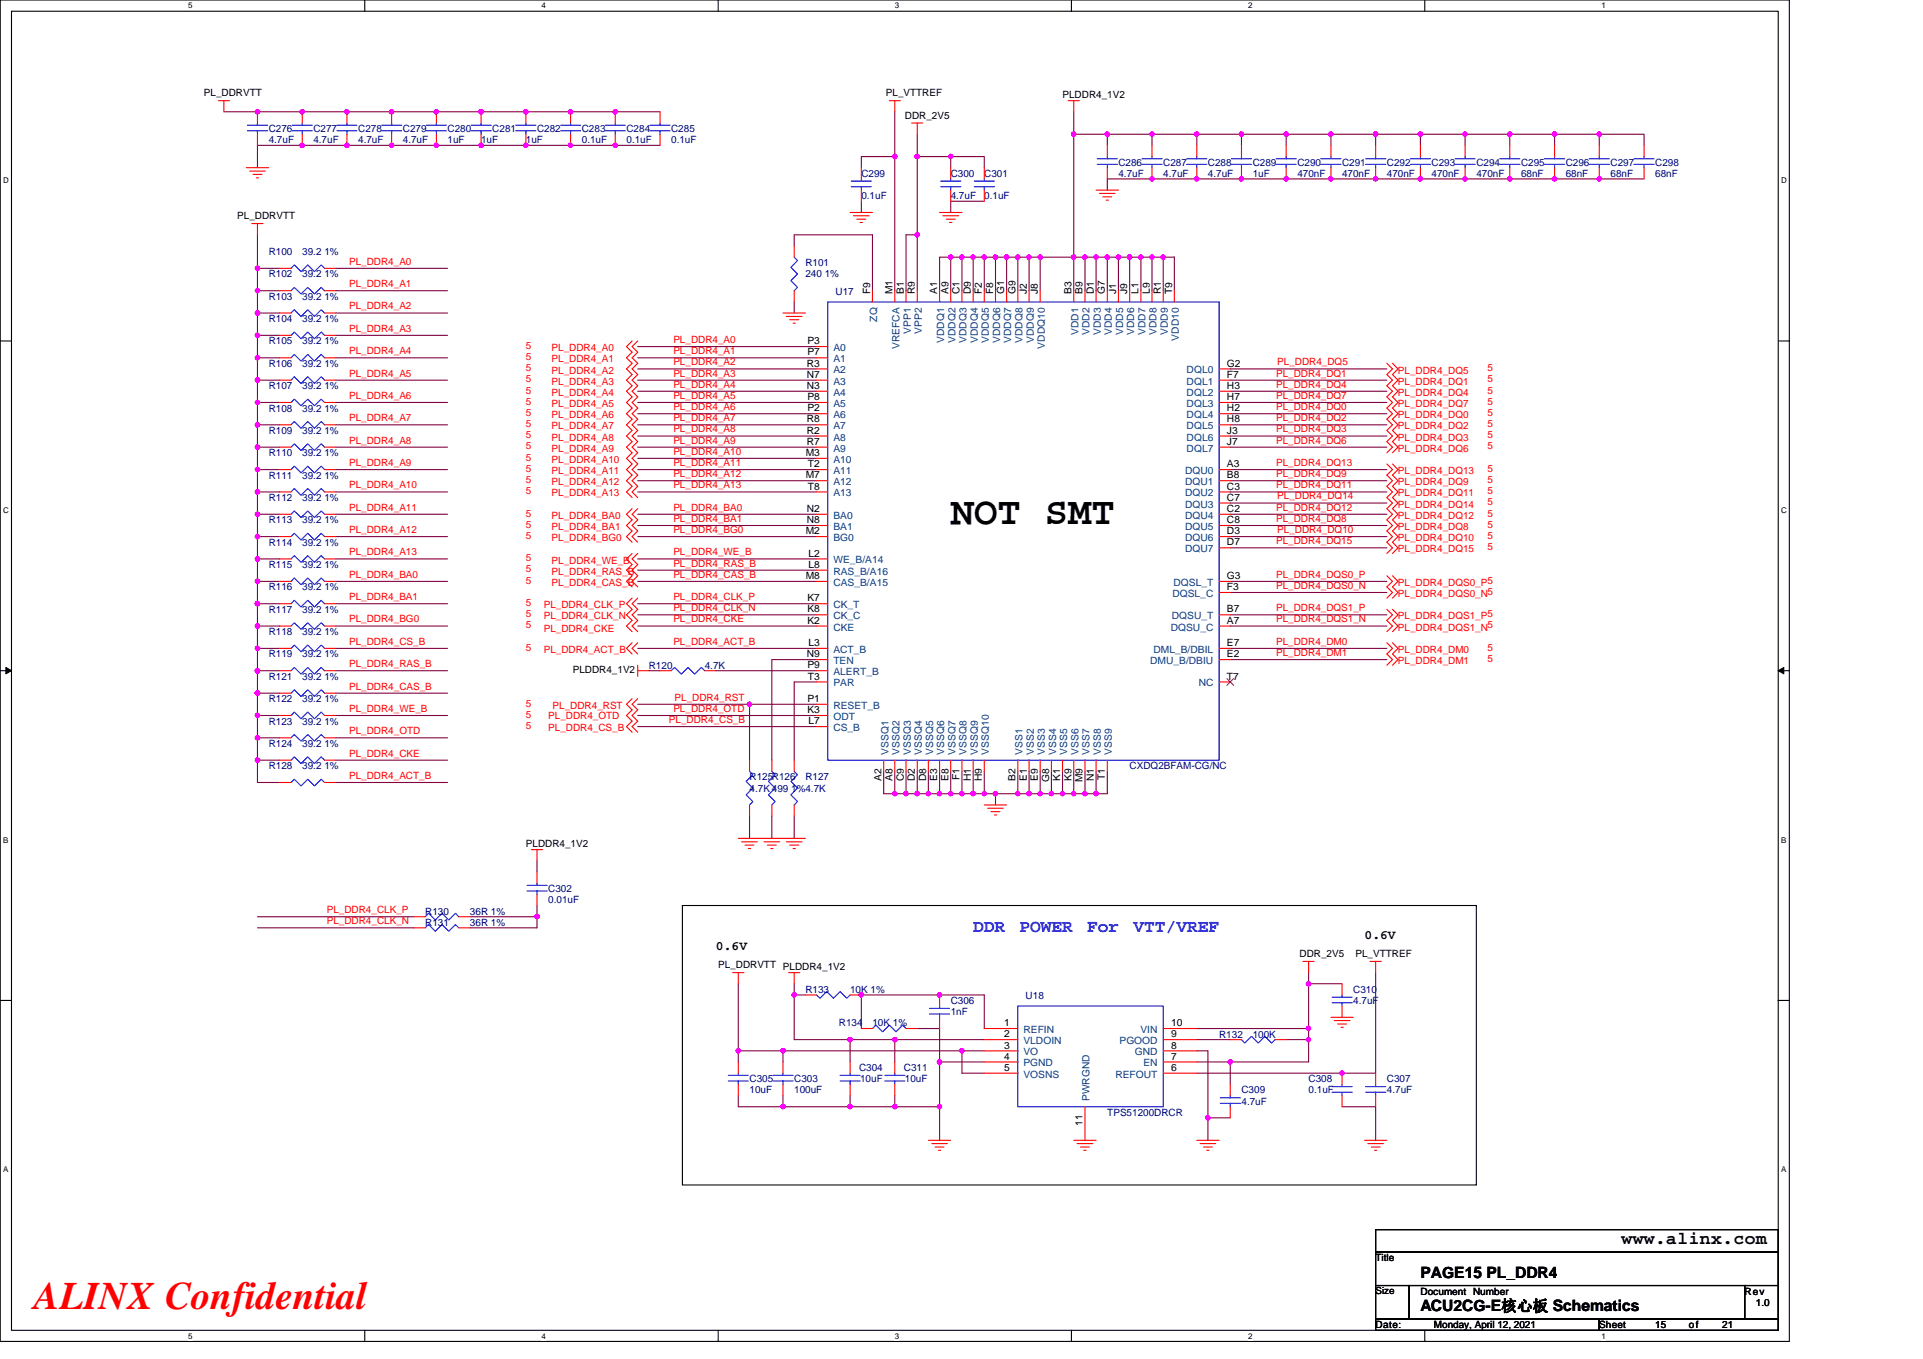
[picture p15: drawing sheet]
<svg xmlns="http://www.w3.org/2000/svg" width="297mm" height="210mm" viewBox="0 0 297 210" stroke-linecap="round" stroke-linejoin="round" font-family="sans-serif">
<defs><g id="words">
<text font-size="6" x="146.9" y="81">NOT SMT</text>
<text font-size="6" fill="#f00" x="5.2" y="202.3">ALINX Confidential</text>
<g font-size="2.8" fill="#00f">
<text x="150.3" y="143.9">DDR</text>
<text x="157.5" y="143.9">POWER</text>
<text x="167.9" y="143.9">For</text>
<text x="175.1" y="143.9">VTT/VREF</text>
</g>
<text font-size="2.8" x="250.5" y="192.3">www.alinx.com</text>
<g font-size="2.4">
<text x="219.4" y="197.4">PAGE15 PL_DDR4</text>
<text x="219.4" y="202.6">ACU2CG-E核心板 Schematics</text>
</g>
<g font-size="2">
<text x="110.6" y="146.8">0.6V</text>
<text x="210.8" y="145.1">0.6V</text>
</g>
<g font-size="1.5">
<text x="31.5" y="14.9">PL_DDRVTT</text>
<text x="136.8" y="14.9">PL_VTTREF</text>
<text x="164.1" y="15.2">PLDDR4_1V2</text>
<text x="139.8" y="18.3">DDR_2V5</text>
<text x="36.7" y="33.9">PL_DDRVTT</text>
<text x="134.4" y="45.4" transform="rotate(-90 134.4 45.4)">F9</text>
<text x="137.9" y="45.4" transform="rotate(-90 137.9 45.4)">M1</text>
<text x="139.6" y="45.4" transform="rotate(-90 139.6 45.4)">B1</text>
<text x="141.3" y="45.4" transform="rotate(-90 141.3 45.4)">R9</text>
<text x="144.8" y="45.4" transform="rotate(-90 144.8 45.4)">A1</text>
<text x="146.5" y="45.4" transform="rotate(-90 146.5 45.4)">A9</text>
<text x="148.2" y="45.4" transform="rotate(-90 148.2 45.4)">C1</text>
<text x="150" y="45.4" transform="rotate(-90 150 45.4)">D9</text>
<text x="151.7" y="45.4" transform="rotate(-90 151.7 45.4)">F2</text>
<text x="153.4" y="45.4" transform="rotate(-90 153.4 45.4)">F8</text>
<text x="155.1" y="45.4" transform="rotate(-90 155.1 45.4)">G1</text>
<text x="156.9" y="45.4" transform="rotate(-90 156.9 45.4)">G9</text>
<text x="158.6" y="45.4" transform="rotate(-90 158.6 45.4)">J2</text>
<text x="160.3" y="45.4" transform="rotate(-90 160.3 45.4)">J8</text>
<text x="165.5" y="45.4" transform="rotate(-90 165.5 45.4)">B3</text>
<text x="167.2" y="45.4" transform="rotate(-90 167.2 45.4)">B9</text>
<text x="168.9" y="45.4" transform="rotate(-90 168.9 45.4)">D1</text>
<text x="170.7" y="45.4" transform="rotate(-90 170.7 45.4)">G7</text>
<text x="172.4" y="45.4" transform="rotate(-90 172.4 45.4)">J1</text>
<text x="174.1" y="45.4" transform="rotate(-90 174.1 45.4)">J9</text>
<text x="175.9" y="45.4" transform="rotate(-90 175.9 45.4)">L1</text>
<text x="177.6" y="45.4" transform="rotate(-90 177.6 45.4)">L9</text>
<text x="179.3" y="45.4" transform="rotate(-90 179.3 45.4)">R1</text>
<text x="181" y="45.4" transform="rotate(-90 181 45.4)">T9</text>
<text x="124.7" y="53.2">P3</text>
<text x="124.6" y="56.6">R3</text>
<text x="124.6" y="58.4">N7</text>
<text x="124.7" y="54.9">P7</text>
<text x="189.5" y="56.6">G2</text>
<text x="189.5" y="58.4">F7</text>
<text x="124.6" y="60.1">N3</text>
<text x="124.6" y="65.3">R8</text>
<text x="124.7" y="61.8">P8</text>
<text x="124.7" y="63.6">P2</text>
<text x="189.5" y="60.1">H3</text>
<text x="189.5" y="61.8">H7</text>
<text x="189.5" y="63.6">H2</text>
<text x="189.5" y="65.3">H8</text>
<text x="124.5" y="70.5">M3</text>
<text x="124.6" y="67">R2</text>
<text x="124.6" y="68.7">R7</text>
<text x="189.5" y="67">J3</text>
<text x="189.5" y="68.7">J7</text>
<text x="124.5" y="73.9">M7</text>
<text x="124.8" y="72.2">T2</text>
<text x="124.8" y="75.6">T8</text>
<text x="189.5" y="72.2">A3</text>
<text x="189.5" y="73.9">B8</text>
<text x="189.5" y="75.6">C3</text>
<text x="189.5" y="77.4">C7</text>
<text x="124.5" y="82.6">M2</text>
<text x="124.6" y="79.1">N2</text>
<text x="124.6" y="80.8">N8</text>
<text x="189.5" y="79.1">C2</text>
<text x="189.5" y="80.8">C8</text>
<text x="189.5" y="82.6">D3</text>
<text x="124.5" y="89.5">M8</text>
<text x="124.9" y="86">L2</text>
<text x="124.9" y="87.7">L8</text>
<text x="189.5" y="89.5">G3</text>
<text x="189.5" y="84.3">D7</text>
<text x="124.7" y="92.9">K7</text>
<text x="124.7" y="94.6">K8</text>
<text x="189.5" y="94.6">B7</text>
<text x="189.5" y="91.2">F3</text>
<text x="124.6" y="101.6">N9</text>
<text x="124.7" y="96.4">K2</text>
<text x="124.9" y="99.8">L3</text>
<text x="189.5" y="101.6">E2</text>
<text x="189.5" y="99.8">E7</text>
<text x="189.5" y="96.4">A7</text>
<text x="88.5" y="104">PLDDR4_1V2</text>
<text x="124.7" y="103.3">P9</text>
<text x="124.8" y="105">T3</text>
<text x="189.5" y="105">T7</text>
<text x="124.7" y="108.5">P1</text>
<text x="124.7" y="110.2">K3</text>
<text x="124.9" y="111.9">L7</text>
<text x="136.1" y="120.6" transform="rotate(-90 136.1 120.6)">A2</text>
<text x="137.9" y="120.6" transform="rotate(-90 137.9 120.6)">A8</text>
<text x="139.6" y="120.7" transform="rotate(-90 139.6 120.7)">C9</text>
<text x="141.3" y="120.7" transform="rotate(-90 141.3 120.7)">D2</text>
<text x="143" y="120.7" transform="rotate(-90 143 120.7)">D8</text>
<text x="144.8" y="120.6" transform="rotate(-90 144.8 120.6)">E3</text>
<text x="146.5" y="120.6" transform="rotate(-90 146.5 120.6)">E8</text>
<text x="148.2" y="120.5" transform="rotate(-90 148.2 120.5)">F1</text>
<text x="150" y="120.7" transform="rotate(-90 150 120.7)">H1</text>
<text x="151.7" y="120.7" transform="rotate(-90 151.7 120.7)">H9</text>
<text x="156.9" y="120.6" transform="rotate(-90 156.9 120.6)">B2</text>
<text x="158.6" y="120.6" transform="rotate(-90 158.6 120.6)">E1</text>
<text x="160.3" y="120.6" transform="rotate(-90 160.3 120.6)">E9</text>
<text x="162" y="120.8" transform="rotate(-90 162 120.8)">G8</text>
<text x="163.8" y="120.6" transform="rotate(-90 163.8 120.6)">K1</text>
<text x="165.5" y="120.6" transform="rotate(-90 165.5 120.6)">K9</text>
<text x="167.2" y="120.9" transform="rotate(-90 167.2 120.9)">M9</text>
<text x="168.9" y="120.7" transform="rotate(-90 168.9 120.7)">N1</text>
<text x="170.7" y="120.5" transform="rotate(-90 170.7 120.5)">T1</text>
<text x="81.2" y="130.9">PLDDR4_1V2</text>
<text x="110.9" y="149.6">PL_DDRVTT PLDDR4_1V2</text>
<text x="200.7" y="147.9">DDR_2V5</text>
<text x="209.4" y="147.9">PL_VTTREF</text>
<text x="155.1" y="158.6">1</text>
<text x="155.1" y="160.3">2</text>
<text x="180.9" y="160.3">9</text>
<text x="180.9" y="158.6">10</text>
<text x="155.1" y="162">3</text>
<text x="155.1" y="163.7">4</text>
<text x="155.1" y="165.5">5</text>
<text x="180.9" y="163.7">7</text>
<text x="180.9" y="165.5">6</text>
<text x="180.9" y="162">8</text>
<text x="167.2" y="174" transform="rotate(-90 167.2 174)">11</text>
<text x="212.5" y="194.9">Title</text>
<text x="212.5" y="200">Size</text>
<text x="219.4" y="200">Document Number</text>
<text x="269.5" y="200">Rev</text>
<text x="271.2" y="201.8">1.0</text>
<text x="212.5" y="205.2">Date:</text>
<text x="221.5" y="205.2">Monday, April 12, 2021</text>
<text x="247" y="205.2">Sheet</text>
<text x="255.7" y="205.2">15</text>
<text x="260.9" y="205.2">of</text>
<text x="266" y="205.2">21</text>
</g>
<g font-size="1.5" fill="#000080">
<text x="41.5" y="20.4">C276</text>
<text x="41.5" y="22.1">4.7uF</text>
<text x="48.4" y="20.4">C277</text>
<text x="48.4" y="22.1">4.7uF</text>
<text x="55.3" y="20.4">C278</text>
<text x="55.3" y="22.1">4.7uF</text>
<text x="62.2" y="20.4">C279</text>
<text x="62.2" y="22.1">4.7uF</text>
<text x="69.1" y="20.4">C280</text>
<text x="69.1" y="22.1">1uF</text>
<text x="74.3" y="22.1">1uF</text>
<text x="76" y="20.4">C281</text>
<text x="81.2" y="22.1">1uF</text>
<text x="82.9" y="20.4">C282</text>
<text x="89.9" y="20.4">C283</text>
<text x="89.9" y="22.1">0.1uF</text>
<text x="96.8" y="20.4">C284</text>
<text x="96.8" y="22.1">0.1uF</text>
<text x="103.7" y="20.4">C285</text>
<text x="103.7" y="22.1">0.1uF</text>
<text x="133.1" y="27.3">C299</text>
<text x="146.9" y="27.3">C300</text>
<text x="152" y="27.3">C301</text>
<text x="172.8" y="25.6">C286</text>
<text x="172.8" y="27.3">4.7uF</text>
<text x="179.7" y="25.6">C287</text>
<text x="179.7" y="27.3">4.7uF</text>
<text x="186.6" y="25.6">C288</text>
<text x="186.6" y="27.3">4.7uF</text>
<text x="193.5" y="25.6">C289</text>
<text x="193.5" y="27.3">1uF</text>
<text x="200.4" y="25.6">C290</text>
<text x="200.4" y="27.3">470nF</text>
<text x="207.3" y="25.6">C291</text>
<text x="207.3" y="27.3">470nF</text>
<text x="214.2" y="25.6">C292</text>
<text x="214.2" y="27.3">470nF</text>
<text x="221.1" y="25.6">C293</text>
<text x="221.1" y="27.3">470nF</text>
<text x="228" y="25.6">C294</text>
<text x="228" y="27.3">470nF</text>
<text x="234.9" y="25.6">C295</text>
<text x="234.9" y="27.3">68nF</text>
<text x="241.8" y="25.6">C296</text>
<text x="241.8" y="27.3">68nF</text>
<text x="248.8" y="25.6">C297</text>
<text x="248.8" y="27.3">68nF</text>
<text x="255.7" y="25.6">C298</text>
<text x="255.7" y="27.3">68nF</text>
<text x="133.1" y="30.8">0.1uF</text>
<text x="146.9" y="30.8">4.7uF</text>
<text x="152" y="30.8">0.1uF</text>
<text x="41.5" y="39.4">R100</text>
<text x="46.7" y="39.4">39.2 1%</text>
<text x="124.4" y="41.1">R101</text>
<text x="41.5" y="42.9">R102</text>
<text x="41.5" y="46.3">R103</text>
<text x="46.7" y="42.9">39.2 1%</text>
<text x="46.7" y="46.3">39.2 1%</text>
<text x="124.4" y="42.9">240 1%</text>
<text x="129.1" y="45.6">U17</text>
<text x="41.5" y="49.8">R104</text>
<text x="41.5" y="53.2">R105</text>
<text x="46.7" y="49.8">39.2 1%</text>
<text x="46.7" y="53.2">39.2 1%</text>
<text x="41.5" y="56.7">R106</text>
<text x="46.7" y="56.7">39.2 1%</text>
<text x="41.5" y="60.1">R107</text>
<text x="41.5" y="63.6">R108</text>
<text x="46.7" y="60.1">39.2 1%</text>
<text x="46.7" y="63.6">39.2 1%</text>
<text x="41.5" y="70.5">R110</text>
<text x="41.5" y="67">R109</text>
<text x="46.7" y="70.5">39.2 1%</text>
<text x="46.7" y="67">39.2 1%</text>
<text x="41.5" y="77.4">R112</text>
<text x="41.5" y="74">R111</text>
<text x="46.7" y="77.4">39.2 1%</text>
<text x="46.7" y="74">39.2 1%</text>
<text x="41.5" y="80.9">R113</text>
<text x="46.7" y="80.9">39.2 1%</text>
<text x="41.5" y="87.8">R115</text>
<text x="41.5" y="84.3">R114</text>
<text x="46.7" y="87.8">39.2 1%</text>
<text x="46.7" y="84.3">39.2 1%</text>
<text x="41.5" y="91.2">R116</text>
<text x="41.5" y="94.7">R117</text>
<text x="46.7" y="91.2">39.2 1%</text>
<text x="46.7" y="94.7">39.2 1%</text>
<text x="41.5" y="98.1">R118</text>
<text x="41.5" y="101.6">R119</text>
<text x="46.7" y="98.1">39.2 1%</text>
<text x="46.7" y="101.6">39.2 1%</text>
<text x="41.5" y="105">R121</text>
<text x="46.7" y="105">39.2 1%</text>
<text x="100.2" y="103.3">R120</text>
<text x="108.9" y="103.3">4.7K</text>
<text x="41.5" y="112">R123</text>
<text x="41.5" y="108.5">R122</text>
<text x="46.7" y="112">39.2 1%</text>
<text x="46.7" y="108.5">39.2 1%</text>
<text x="41.5" y="118.9">R128</text>
<text x="41.5" y="115.4">R124</text>
<text x="46.7" y="118.9">39.2 1%</text>
<text x="46.7" y="115.4">39.2 1%</text>
<text x="174.5" y="118.9">CXDQ2BFAM-CG/NC</text>
<text x="115.8" y="120.6">R125R126</text>
<text x="115.8" y="122.3">4.7K 499 1%4.7K</text>
<text x="124.4" y="120.6">R127</text>
<text x="84.7" y="137.9">C302</text>
<text x="65.7" y="141.3">R130</text>
<text x="65.7" y="143">R131</text>
<text x="72.6" y="141.3">36R 1%</text>
<text x="72.6" y="143">36R 1%</text>
<text x="84.7" y="139.6">0.01uF</text>
<text x="124.4" y="153.4">R133</text>
<text x="131.3" y="153.4">10K 1%</text>
<text x="146.9" y="155.1">C306</text>
<text x="158.4" y="154.4">U18</text>
<text x="209" y="153.4">C310</text>
<text x="209" y="155.1">4.7uF</text>
<text x="129.6" y="158.6">R134</text>
<text x="134.8" y="158.6">10K 1%</text>
<text x="146.9" y="156.8">1nF</text>
<text x="188.3" y="160.3">R132</text>
<text x="193.5" y="160.3">100K</text>
<text x="115.8" y="167.2">C305</text>
<text x="122.7" y="167.2">C303</text>
<text x="132.7" y="165.5">C304</text>
<text x="132.9" y="167.2">10uF</text>
<text x="139.6" y="165.5">C311</text>
<text x="139.8" y="167.2">10uF</text>
<text x="202.1" y="167.2">C308</text>
<text x="214.2" y="167.2">C307</text>
<text x="115.8" y="169">10uF</text>
<text x="122.7" y="169">100uF</text>
<text x="171" y="172.4">TPS51200DRCR</text>
<text x="191.8" y="169">C309</text>
<text x="191.8" y="170.7">4.7uF</text>
<text x="202.1" y="169">0.1uF</text>
<text x="214.2" y="169">4.7uF</text>
</g>
<g font-size="1.5" fill="#f00">
<text x="53.9" y="40.9">PL_DDR4_A0</text>
<text x="53.9" y="44.4">PL_DDR4_A1</text>
<text x="53.9" y="47.8">PL_DDR4_A2</text>
<text x="53.9" y="51.3">PL_DDR4_A3</text>
<text x="81.2" y="53.9">5</text>
<text x="104" y="53">PL_DDR4_A0</text>
<text x="53.9" y="54.7">PL_DDR4_A4</text>
<text x="53.9" y="58.2">PL_DDR4_A5</text>
<text x="81.2" y="59.1">5</text>
<text x="81.2" y="57.4">5</text>
<text x="81.2" y="55.6">5</text>
<text x="85.2" y="59.4">PL_DDR4_A3</text>
<text x="85.2" y="57.7">PL_DDR4_A2</text>
<text x="85.2" y="56">PL_DDR4_A1</text>
<text x="85.2" y="54.3">PL_DDR4_A0</text>
<text x="104" y="58.2">PL_DDR4_A3</text>
<text x="104" y="56.5">PL_DDR4_A2</text>
<text x="104" y="54.7">PL_DDR4_A1</text>
<text x="104" y="59.9">PL_DDR4_A4</text>
<text x="197.1" y="58.2">PL_DDR4_DQ1</text>
<text x="197.1" y="59.9">PL_DDR4_DQ4</text>
<text x="197.3" y="56.5">PL_DDR4_DQ5</text>
<text x="215.9" y="59.4">PL_DDR4_DQ1</text>
<text x="215.9" y="57.7">PL_DDR4_DQ5</text>
<text x="229.8" y="59.1">5</text>
<text x="229.8" y="57.4">5</text>
<text x="53.9" y="65.1">PL_DDR4_A7</text>
<text x="53.9" y="61.6">PL_DDR4_A6</text>
<text x="81.2" y="66">5</text>
<text x="81.2" y="64.3">5</text>
<text x="81.2" y="62.5">5</text>
<text x="81.2" y="60.8">5</text>
<text x="85.2" y="64.6">PL_DDR4_A6</text>
<text x="85.2" y="62.9">PL_DDR4_A5</text>
<text x="85.2" y="61.2">PL_DDR4_A4</text>
<text x="104" y="65.1">PL_DDR4_A7</text>
<text x="104" y="63.4">PL_DDR4_A6</text>
<text x="104" y="61.6">PL_DDR4_A5</text>
<text x="197.1" y="65.1">PL_DDR4_DQ2</text>
<text x="197.1" y="63.4">PL_DDR4_DQ0</text>
<text x="197.1" y="61.6">PL_DDR4_DQ7</text>
<text x="215.9" y="64.6">PL_DDR4_DQ0</text>
<text x="215.9" y="61.2">PL_DDR4_DQ4</text>
<text x="215.9" y="62.9">PL_DDR4_DQ7</text>
<text x="229.8" y="66">5</text>
<text x="229.8" y="64.3">5</text>
<text x="229.8" y="60.8">5</text>
<text x="229.8" y="62.5">5</text>
<text x="53.9" y="68.5">PL_DDR4_A8</text>
<text x="81.2" y="67.7">5</text>
<text x="81.2" y="71.2">5</text>
<text x="81.2" y="69.4">5</text>
<text x="85.2" y="68.1">PL_DDR4_A8</text>
<text x="85.2" y="66.4">PL_DDR4_A7</text>
<text x="85.2" y="71.5">PL_DDR4_A10</text>
<text x="85.2" y="69.8">PL_DDR4_A9</text>
<text x="104" y="66.8">PL_DDR4_A8</text>
<text x="104" y="70.3">PL_DDR4_A10</text>
<text x="104" y="68.5">PL_DDR4_A9</text>
<text x="197.1" y="68.5">PL_DDR4_DQ6</text>
<text x="197.1" y="66.8">PL_DDR4_DQ3</text>
<text x="215.9" y="66.4">PL_DDR4_DQ2</text>
<text x="215.9" y="69.8">PL_DDR4_DQ6</text>
<text x="215.9" y="68.1">PL_DDR4_DQ3</text>
<text x="229.8" y="69.4">5</text>
<text x="229.8" y="67.7">5</text>
<text x="53.9" y="72">PL_DDR4_A9</text>
<text x="53.9" y="75.5">PL_DDR4_A10</text>
<text x="81.2" y="76.4">5</text>
<text x="81.2" y="74.6">5</text>
<text x="81.2" y="72.9">5</text>
<text x="85.2" y="76.7">PL_DDR4_A13</text>
<text x="85.2" y="75">PL_DDR4_A12</text>
<text x="85.2" y="73.3">PL_DDR4_A11</text>
<text x="104" y="75.5">PL_DDR4_A13</text>
<text x="104" y="73.7">PL_DDR4_A12</text>
<text x="104" y="72">PL_DDR4_A11</text>
<text x="197.1" y="73.7">PL_DDR4_DQ9</text>
<text x="197.1" y="72">PL_DDR4_DQ13</text>
<text x="197.1" y="75.5">PL_DDR4_DQ11</text>
<text x="197.3" y="77.2">PL_DDR4_DQ14</text>
<text x="215.9" y="75">PL_DDR4_DQ9</text>
<text x="215.9" y="73.3">PL_DDR4_DQ13</text>
<text x="215.9" y="76.7">PL_DDR4_DQ11</text>
<text x="229.8" y="74.6">5</text>
<text x="229.8" y="72.9">5</text>
<text x="229.8" y="76.4">5</text>
<text x="53.9" y="78.9">PL_DDR4_A11</text>
<text x="53.9" y="82.4">PL_DDR4_A12</text>
<text x="81.2" y="79.8">5</text>
<text x="81.2" y="81.6">5</text>
<text x="81.2" y="83.3">5</text>
<text x="85.2" y="80.2">PL_DDR4_BA0</text>
<text x="85.2" y="81.9">PL_DDR4_BA1</text>
<text x="85.2" y="83.6">PL_DDR4_BG0</text>
<text x="104" y="78.9">PL_DDR4_BA0</text>
<text x="104" y="80.6">PL_DDR4_BA1</text>
<text x="104" y="82.4">PL_DDR4_BG0</text>
<text x="197.1" y="78.9">PL_DDR4_DQ12</text>
<text x="197.1" y="80.6">PL_DDR4_DQ8</text>
<text x="197.3" y="82.4">PL_DDR4_DQ10</text>
<text x="215.9" y="80.2">PL_DDR4_DQ12</text>
<text x="215.9" y="81.9">PL_DDR4_DQ8</text>
<text x="215.9" y="78.4">PL_DDR4_DQ14</text>
<text x="215.9" y="83.6">PL_DDR4_DQ10</text>
<text x="229.8" y="79.8">5</text>
<text x="229.8" y="81.6">5</text>
<text x="229.8" y="78.1">5</text>
<text x="229.8" y="83.3">5</text>
<text x="53.9" y="85.8">PL_DDR4_A13</text>
<text x="53.9" y="89.3">PL_DDR4_BA0</text>
<text x="81.2" y="88.5">5</text>
<text x="81.2" y="86.7">5</text>
<text x="85.2" y="88.8">PL_DDR4_RAS_B</text>
<text x="85.2" y="87.1">PL_DDR4_WE_B</text>
<text x="104" y="87.5">PL_DDR4_RAS_B</text>
<text x="104" y="85.8">PL_DDR4_WE_B</text>
<text x="104" y="89.3">PL_DDR4_CAS_B</text>
<text x="197.1" y="89.3">PL_DDR4_DQS0_P</text>
<text x="197.1" y="84.1">PL_DDR4_DQ15</text>
<text x="215.9" y="85.3">PL_DDR4_DQ15</text>
<text x="229.8" y="85">5</text>
<text x="53.9" y="92.7">PL_DDR4_BA1</text>
<text x="81.2" y="90.2">5</text>
<text x="81.2" y="93.6">5</text>
<text x="81.2" y="95.4">5</text>
<text x="84" y="94">PL_DDR4_CLK_P</text>
<text x="84" y="95.7">PL_DDR4_CLK_N</text>
<text x="85.2" y="90.5">PL_DDR4_CAS_B</text>
<text x="104" y="92.7">PL_DDR4_CLK_P</text>
<text x="104" y="94.4">PL_DDR4_CLK_N</text>
<text x="197.1" y="91">PL_DDR4_DQS0_N</text>
<text x="197.1" y="94.4">PL_DDR4_DQS1_P</text>
<text x="215.9" y="90.5">PL_DDR4_DQS0_P5</text>
<text x="215.9" y="92.3">PL_DDR4_DQS0_N5</text>
<text x="215.9" y="95.7">PL_DDR4_DQS1_P5</text>
<text x="53.9" y="96.2">PL_DDR4_BG0</text>
<text x="53.9" y="99.6">PL_DDR4_CS_B</text>
<text x="81.2" y="97.1">5</text>
<text x="81.2" y="100.5">5</text>
<text x="84" y="97.6">PL_DDR4_CKE</text>
<text x="84" y="100.9">PL_DDR4_ACT_B</text>
<text x="104" y="96.2">PL_DDR4_CKE</text>
<text x="104" y="99.6">PL_DDR4_ACT_B</text>
<text x="197.1" y="99.6">PL_DDR4_DM0</text>
<text x="197.1" y="101.4">PL_DDR4_DM1</text>
<text x="197.1" y="96.2">PL_DDR4_DQS1_N</text>
<text x="215.9" y="100.9">PL_DDR4_DM0</text>
<text x="215.9" y="97.4">PL_DDR4_DQS1_N5</text>
<text x="229.8" y="100.5">5</text>
<text x="53.9" y="103.1">PL_DDR4_RAS_B</text>
<text x="53.9" y="106.6">PL_DDR4_CAS_B</text>
<text x="215.9" y="102.6">PL_DDR4_DM1</text>
<text x="229.8" y="102.3">5</text>
<text x="53.9" y="110">PL_DDR4_WE_B</text>
<text x="53.9" y="113.5">PL_DDR4_OTD</text>
<text x="81.2" y="110.9">5</text>
<text x="81.2" y="112.6">5</text>
<text x="81.2" y="109.2">5</text>
<text x="84.7" y="111.1">PL_DDR4_OTD</text>
<text x="84.7" y="113">PL_DDR4_CS_B</text>
<text x="85.4" y="109.5">PL_DDR4_RST</text>
<text x="103.3" y="111.7">PL_DDR4_CS_B</text>
<text x="104" y="110">PL_DDR4_OTD</text>
<text x="104.2" y="108.3">PL_DDR4_RST</text>
<text x="53.9" y="116.9">PL_DDR4_CKE</text>
<text x="53.9" y="120.4">PL_DDR4_ACT_B</text>
<text x="50.5" y="142.8">PL_DDR4_CLK_N</text>
<text x="50.5" y="141.1">PL_DDR4_CLK_P</text>
</g>
<g font-size="1.5" fill="#004080">
<text x="135.5" y="49.7" transform="rotate(-90 135.5 49.7)">ZQ</text>
<text x="138.9" y="54" transform="rotate(-90 138.9 54)">VREFCA</text>
<text x="140.7" y="51.6" transform="rotate(-90 140.7 51.6)">VPP1</text>
<text x="142.4" y="51.6" transform="rotate(-90 142.4 51.6)">VPP2</text>
<text x="145.9" y="53" transform="rotate(-90 145.9 53)">VDDQ1</text>
<text x="147.6" y="53" transform="rotate(-90 147.6 53)">VDDQ2</text>
<text x="149.3" y="53" transform="rotate(-90 149.3 53)">VDDQ3</text>
<text x="151" y="53" transform="rotate(-90 151 53)">VDDQ4</text>
<text x="152.8" y="53" transform="rotate(-90 152.8 53)">VDDQ5</text>
<text x="154.5" y="53" transform="rotate(-90 154.5 53)">VDDQ6</text>
<text x="156.2" y="53" transform="rotate(-90 156.2 53)">VDDQ7</text>
<text x="157.9" y="53" transform="rotate(-90 157.9 53)">VDDQ8</text>
<text x="159.7" y="53" transform="rotate(-90 159.7 53)">VDDQ9</text>
<text x="161.4" y="53.9" transform="rotate(-90 161.4 53.9)">VDDQ10</text>
<text x="166.6" y="51.8" transform="rotate(-90 166.6 51.8)">VDD1</text>
<text x="168.3" y="51.8" transform="rotate(-90 168.3 51.8)">VDD2</text>
<text x="170" y="51.8" transform="rotate(-90 170 51.8)">VDD3</text>
<text x="171.8" y="51.8" transform="rotate(-90 171.8 51.8)">VDD4</text>
<text x="173.5" y="51.8" transform="rotate(-90 173.5 51.8)">VDD5</text>
<text x="175.2" y="51.8" transform="rotate(-90 175.2 51.8)">VDD6</text>
<text x="176.9" y="51.8" transform="rotate(-90 176.9 51.8)">VDD7</text>
<text x="178.7" y="51.8" transform="rotate(-90 178.7 51.8)">VDD8</text>
<text x="180.4" y="51.8" transform="rotate(-90 180.4 51.8)">VDD9</text>
<text x="182.1" y="52.6" transform="rotate(-90 182.1 52.6)">VDD10</text>
<text x="128.7" y="54.3">A0</text>
<text x="128.7" y="56">A1</text>
<text x="128.7" y="57.7">A2</text>
<text x="128.7" y="59.4">A3</text>
<text x="183.3" y="57.7">DQL0</text>
<text x="183.3" y="59.4">DQL1</text>
<text x="128.7" y="61.2">A4</text>
<text x="128.7" y="62.9">A5</text>
<text x="128.7" y="64.6">A6</text>
<text x="183.3" y="61.2">DQL2</text>
<text x="183.3" y="62.9">DQL3</text>
<text x="183.3" y="64.6">DQL4</text>
<text x="128.7" y="66.3">A7</text>
<text x="128.7" y="68.1">A8</text>
<text x="128.7" y="69.8">A9</text>
<text x="128.7" y="71.5">A10</text>
<text x="183.3" y="66.3">DQL5</text>
<text x="183.3" y="68.1">DQL6</text>
<text x="183.3" y="69.8">DQL7</text>
<text x="128.7" y="73.3">A11</text>
<text x="128.7" y="75">A12</text>
<text x="128.7" y="76.7">A13</text>
<text x="183" y="73.3">DQU0</text>
<text x="183" y="75">DQU1</text>
<text x="183" y="76.7">DQU2</text>
<text x="128.7" y="80.2">BA0</text>
<text x="128.7" y="81.9">BA1</text>
<text x="128.7" y="83.6">BG0</text>
<text x="183" y="78.4">DQU3</text>
<text x="183" y="80.2">DQU4</text>
<text x="183" y="81.9">DQU5</text>
<text x="183" y="83.6">DQU6</text>
<text x="128.7" y="87.1">WE_B/A14</text>
<text x="128.7" y="88.8">RAS_B/A16</text>
<text x="183" y="85.3">DQU7</text>
<text x="128.7" y="90.5">CAS_B/A15</text>
<text x="128.7" y="94">CK_T</text>
<text x="128.7" y="95.7">CK_C</text>
<text x="181" y="95.7">DQSU_T</text>
<text x="181.1" y="92.2">DQSL_C</text>
<text x="181.3" y="90.5">DQSL_T</text>
<text x="128.7" y="97.4">CKE</text>
<text x="128.7" y="100.9">ACT_B</text>
<text x="178.2" y="100.9">DML_B/DBIL</text>
<text x="180.8" y="97.4">DQSU_C</text>
<text x="128.7" y="102.6">TEN</text>
<text x="128.7" y="104.3">ALERT_B</text>
<text x="128.7" y="106.1">PAR</text>
<text x="177.7" y="102.6">DMU_B/DBIU</text>
<text x="185.2" y="106.1">NC</text>
<text x="128.7" y="109.5">RESET_B</text>
<text x="128.7" y="111.3">ODT</text>
<text x="128.7" y="113">CS_B</text>
<text x="137.2" y="116.6" transform="rotate(-90 137.2 116.6)">VSSQ1</text>
<text x="138.9" y="116.6" transform="rotate(-90 138.9 116.6)">VSSQ2</text>
<text x="140.7" y="116.6" transform="rotate(-90 140.7 116.6)">VSSQ3</text>
<text x="142.4" y="116.6" transform="rotate(-90 142.4 116.6)">VSSQ4</text>
<text x="144.1" y="116.6" transform="rotate(-90 144.1 116.6)">VSSQ5</text>
<text x="145.9" y="116.6" transform="rotate(-90 145.9 116.6)">VSSQ6</text>
<text x="147.6" y="116.6" transform="rotate(-90 147.6 116.6)">VSSQ7</text>
<text x="149.3" y="116.6" transform="rotate(-90 149.3 116.6)">VSSQ8</text>
<text x="151" y="116.6" transform="rotate(-90 151 116.6)">VSSQ9</text>
<text x="152.8" y="116.6" transform="rotate(-90 152.8 116.6)">VSSQ10</text>
<text x="157.9" y="116.6" transform="rotate(-90 157.9 116.6)">VSS1</text>
<text x="159.7" y="116.6" transform="rotate(-90 159.7 116.6)">VSS2</text>
<text x="161.4" y="116.6" transform="rotate(-90 161.4 116.6)">VSS3</text>
<text x="163.1" y="116.6" transform="rotate(-90 163.1 116.6)">VSS4</text>
<text x="164.8" y="116.6" transform="rotate(-90 164.8 116.6)">VSS5</text>
<text x="166.6" y="116.6" transform="rotate(-90 166.6 116.6)">VSS6</text>
<text x="168.3" y="116.6" transform="rotate(-90 168.3 116.6)">VSS7</text>
<text x="170" y="116.6" transform="rotate(-90 170 116.6)">VSS8</text>
<text x="171.8" y="116.6" transform="rotate(-90 171.8 116.6)">VSS9</text>
<text x="158.1" y="159.6">REFIN</text>
<text x="158.1" y="161.3">VLDOIN</text>
<text x="172.9" y="161.3">PGOOD</text>
<text x="176.2" y="159.6">VIN</text>
<text x="158.1" y="163.1">VO</text>
<text x="158.1" y="164.8">PGND</text>
<text x="158.1" y="166.5">VOSNS</text>
<text x="172.3" y="166.5">REFOUT</text>
<text x="175.3" y="163.1">GND</text>
<text x="176.6" y="164.8">EN</text>
<text x="168.3" y="170.1" transform="rotate(-90 168.3 170.1)">PWRGND</text>
</g>
<g font-size="1.2">
<text x="29.1" y="1.3">5</text>
<text x="83.6" y="1.3">4</text>
<text x="138.2" y="1.3">3</text>
<text x="192.8" y="1.3">2</text>
<text x="247.4" y="1.3">1</text>
<text x=".5" y="28.3">D</text>
<text x="275.1" y="28.3">D</text>
<text x=".5" y="79.2">C</text>
<text x="275.1" y="79.2">C</text>
<text x=".5" y="130.2">B</text>
<text x="275.1" y="130.2">B</text>
<text x=".5" y="181.1">A</text>
<text x="275.1" y="181.1">A</text>
<text x="29.1" y="206.8">5</text>
<text x="83.6" y="206.8">4</text>
<text x="138.2" y="206.8">3</text>
<text x="192.8" y="206.8">2</text>
<text x="247.4" y="206.8">1</text>
</g>
</g></defs>
<path d="M0 0h276.4v207.3h-276.4zM1.8 1.7h272.9v203.8h-272.9z" fill="none" stroke="#000" stroke-width=".17"/>
<g fill="#fff">
<path d="M29.1 .2h.6v1.4h-.6z"/>
<path d="M29.1 205.7h.6v1.4h-.6z"/>
</g>
<path d="M56.3 0v1.7M56.3 205.5v1.8" fill="none" stroke="#000" stroke-width=".17"/>
<g fill="#fff">
<path d="M83.6 .2h.7v1.4h-.7z"/>
<path d="M83.6 205.7h.7v1.4h-.7z"/>
</g>
<path d="M110.9 0v1.7M110.9 205.5v1.8" fill="none" stroke="#000" stroke-width=".17"/>
<g fill="#fff">
<path d="M138.2 .2h.7v1.4h-.7z"/>
<path d="M138.2 205.7h.7v1.4h-.7z"/>
</g>
<path d="M165.5 0v1.7M165.5 205.5v1.8" fill="none" stroke="#000" stroke-width=".17"/>
<g fill="#fff">
<path d="M192.8 .2h.6v1.4h-.6z"/>
<path d="M192.8 205.7h.6v1.4h-.6z"/>
</g>
<path d="M220.1 0v1.7M220.1 205.5v1.8" fill="none" stroke="#000" stroke-width=".17"/>
<g fill="#fff">
<path d="M247.4 .2h.6v1.4h-.6z"/>
<path d="M247.4 205.7h.6v1.4h-.6z"/>
<path d="M.5 27.2h.8v1.4h-.8z"/>
<path d="M275.1 27.2h.9v1.4h-.9z"/>
<path d="M.5 78.1h.8v1.4h-.8z"/>
<path d="M275.1 78.1h.9v1.4h-.9z"/>
</g>
<path d="M0 52.7h1.8M274.7 52.7h1.7" fill="none" stroke="#000" stroke-width=".17"/>
<g fill="#fff">
<path d="M.5 129.1h.8v1.4h-.8z"/>
<path d="M275.1 129.1h.8v1.4h-.8z"/>
</g>
<path d="M0 103.6h1.8M274.7 103.6h1.7" fill="none" stroke="#000" stroke-width=".17"/>
<path d="M.9 103.1l.9 .5-.9 .5zM274.7 103.6l.8-.5v1z" fill="#000" stroke="#000" stroke-width=".15"/>
<g fill="#fff">
<path d="M.5 180h.8v1.4h-.8z"/>
<path d="M275.1 180h.8v1.4h-.8z"/>
</g>
<path d="M105.4 139.9h122.6v43.2h-122.6zM0 154.6h1.8M274.7 154.6h1.7M212.5 190h62.2v3.5h-62.2zM212.5 193.5h62.2v5.1h-62.2zM212.5 198.6h5.2v5.2h-5.2zM217.7 198.6h51.8v5.2h-51.8zM269.5 198.6h5.2v5.2h-5.2zM212.5 203.8h34.5v1.7h-34.5zM247 203.8h27.7v1.7h-27.7z" fill="none" stroke="#000" stroke-width=".17"/>
<g fill="none" stroke="#800040" stroke-width=".17">
<path d="M102 17.3h-67.4M138.2 17.3v6.9M165.9 17.3v3.4M39.8 36.3v5.2M102 22.5h-62.2v3.4M122.7 38v-1.7h12.1v8.6M133.1 31.1v1.7M138.2 24.2v20.7M138.2 24.2h-5.1v1.7M141.7 20.7v3.5M141.7 36.3h-1.7v8.6M141.7 36.3v8.6"/>
<path d="M141.7 24.2v12.1M141.7 24.2h5.2M146.9 39.7h1.7v5.2M146.9 24.2h5.1v1.7M146.9 24.2v1.7M146.9 39.7h-1.8v5.2M146.9 39.7v5.2M148.6 39.7h1.7M150.3 39.7v5.2M150.3 39.7h1.7M152 31.1h-5.1v1.7M153.8 39.7h-1.8v5.2"/>
<path d="M155.5 39.7h-1.7v5.2M157.2 39.7h-1.7v5.2M157.2 39.7v5.2M157.2 39.7h1.8M159 39.7v5.2M159 39.7h1.7M165.9 20.7v19h-5.2v5.2M165.9 20.7h5.1v1.8M167.6 39.7h-1.7v5.2M169.3 39.7v5.2M169.3 39.7h1.7M169.3 39.7h-1.7v5.2"/>
<path d="M171 20.7h6.9v1.8M172.8 39.7h-1.8v5.2M174.5 39.7v5.2M174.5 39.7h1.7M174.5 39.7h-1.7v5.2M176.2 39.7v5.2M176.2 39.7h3.5M177.9 39.7v5.2M177.9 20.7h7M179.7 39.7v5.2M179.7 39.7h1.7v5.2M184.9 20.7h6.9"/>
<path d="M184.9 20.7v1.8M191.8 20.7h6.9M191.8 20.7v1.8M198.7 20.7h6.9v1.8M198.7 20.7v1.8M205.6 20.7h6.9v1.8M212.5 20.7h6.9v1.8M219.4 20.7h6.9v1.8M226.3 20.7h6.9v1.8M233.2 20.7h6.9v1.8M240.1 20.7h6.9v1.8M247 20.7h7v1.8"/>
<path d="M254 27.6h-83v1.8M39.8 41.5h3.4M39.8 41.5v3.4M39.8 44.9h3.4M39.8 48.4h3.4M39.8 51.8h3.4M39.8 55.3h3.4M39.8 58.7h3.4M39.8 44.9v3.5M39.8 48.4v3.4M39.8 51.8v3.5M39.8 55.3v3.4"/>
<path d="M39.8 58.7v3.5M51.9 41.5h17.2M51.9 44.9h17.2M51.9 48.4h17.2M51.9 51.8h17.2M51.9 55.3h17.2M51.9 58.7h17.2M98.5 58.7h27.6M98.5 57h27.6M98.5 55.3h27.6M98.5 53.6h27.6M122.7 46.7v1.7"/>
<path d="M190 57h24.2M190 58.7h24.2M39.8 62.2h3.4M39.8 65.6h3.4M39.8 69.1h3.4M39.8 72.6h3.4M39.8 76h3.4M39.8 79.5h3.4M39.8 62.2v3.4M39.8 65.6v3.5M39.8 69.1v3.5M39.8 72.6v3.4"/>
<path d="M39.8 76v3.5M39.8 79.5v3.4M51.9 65.6h17.2M51.9 69.1h17.2M51.9 72.6h17.2M51.9 76h17.2M51.9 79.5h17.2M51.9 62.2h17.2M98.5 67.4h27.6M98.5 65.6h27.6M98.5 63.9h27.6M98.5 62.2h27.6"/>
<path d="M98.5 60.5h27.6M98.5 76h27.6M98.5 74.3h27.6M98.5 72.6h27.6M98.5 70.8h27.6M98.5 69.1h27.6M98.5 79.5h27.6M190 74.3h24.2M190 79.5h24.2M190 76h24.2M190 77.7h24.2M190 65.6h24.2"/>
<path d="M190 69.1h24.2M190 63.9h24.2M190 60.5h24.2M190 67.4h24.2M190 62.2h24.2M190 72.6h24.2M39.8 82.9h3.4M39.8 86.4h3.4M39.8 89.8h3.4M39.8 93.3h3.4M39.8 96.7h3.4M39.8 82.9v3.5"/>
<path d="M39.8 89.8v3.5M39.8 93.3v3.4M39.8 96.7v3.5M39.8 86.4v3.4M51.9 82.9h17.2M51.9 86.4h17.2M51.9 89.8h17.2M51.9 93.3h17.2M51.9 96.7h17.2M98.5 81.2h27.6M98.5 82.9h27.6M98.5 88.1h27.6"/>
<path d="M98.5 86.4h27.6M98.5 89.8h27.6M98.5 93.3h27.6M98.5 95h27.6M98.5 96.7h27.6M190 89.8h24.2M190 91.5h24.2M190 84.6h24.2M190 95h24.2M190 96.7h24.2M190 81.2h24.2M190 82.9h24.2"/>
<path d="M39.8 100.2h3.4M39.8 103.6h3.4M39.8 107.1h3.4M39.8 107.1v3.5h3.4M39.8 114h3.4M39.8 114v3.5h3.4M39.8 117.5v3.4h3.4M39.8 100.2v3.4M39.8 110.6v3.4M39.8 103.6v3.5M51.9 100.2h17.2M51.9 103.6h17.2"/>
<path d="M51.9 107.1h17.2M51.9 110.6h17.2M51.9 114h17.2M51.9 117.5h17.2M98.5 100.2h27.6M98.5 110.6h27.6M98.5 112.3h27.6M98.5 108.8h17.3v8.7M100.2 103.6h1.8M110.6 103.6h15.5M115.8 108.8h10.3M126.1 105.4h-3.4v12.1"/>
<path d="M126.1 101.9h-6.9v15.6M136.5 119.2v3.4h1.7M138.2 119.2v3.4M140 119.2v3.4M141.7 119.2v3.4M143.4 119.2v3.4M145.1 119.2v3.4M146.9 119.2v3.4M148.6 119.2v3.4M150.3 119.2v3.4M152 119.2v3.4M157.2 119.2v3.4"/>
<path d="M159 119.2v3.4M160.7 119.2v3.4M162.4 119.2v3.4M164.1 119.2v3.4M165.9 119.2v3.4M167.6 119.2v3.4M169.3 119.2v3.4M171 119.2v3.4h-1.7M190 100.2h24.2M190 101.9h24.2M51.9 120.9h17.2M82.9 139.9v1.7"/>
<path d="M82.9 133v1.7M115.8 126.1v3.4M119.2 126.1v3.4M122.7 126.1v3.4M138.2 122.6h1.8M140 122.6h1.7M141.7 122.6h1.7M143.4 122.6h1.7M145.1 122.6h1.8M146.9 122.6h1.7M148.6 122.6h1.7M150.3 122.6h1.7"/>
<path d="M152 122.6h1.8M153.8 122.6h3.4M153.8 122.6v1.8M157.2 122.6h3.5M160.7 122.6h1.7M162.4 122.6h1.7M164.1 122.6h1.8M165.9 122.6h1.7M167.6 122.6h1.7M39.8 143.4h24.2M39.8 141.6h24.2M72.6 141.6h10.3"/>
<path d="M82.9 141.6v1.8h-10.3M114 152v10.4M122.7 152v1.7h1.7M122.7 153.7v6.9h8.6M133.1 158.9v-5.2h12h6.9v5.2M141.7 158.9h3.4v5.2M184.9 158.9h17.2M202.1 158.9v1.7M202.1 150.3v1.7h5.2M202.1 152v6.9M212.5 150.3v15.5h-27.6M114 162.4v1.7"/>
<path d="M114 162.4h6.9v1.7M114 169.3v1.7h6.9M120.9 169.3v1.7h10.4M120.9 162.4h27.7M131.3 169.3v1.7h6.9M131.3 160.6h6.9v3.5M131.3 160.6v3.5M138.2 169.3v1.7M138.2 160.6h13.8M138.2 171h6.9M145.1 164.1v6.9M145.1 164.1h6.9"/>
<path d="M145.1 171v5.2M148.6 162.4v3.4h3.4M148.6 162.4h3.4M184.9 162.4h1.7v10.3M184.9 164.1h5.1v3.5M184.9 160.6h5.1M186.6 172.7v3.5M186.6 172.7h3.4M198.7 160.6h3.4M202.1 160.6v3.5h-12.1M207.3 171h5.2v5.2"/>
</g>
<g fill="#f0f" stroke="#f0f" stroke-width=".17">
<circle cx="146.9" cy="24.2" r=".34"/>
<circle cx="146.9" cy="39.7" r=".34"/>
<circle cx="150.3" cy="39.7" r=".34"/>
<circle cx="148.6" cy="39.7" r=".34"/>
<circle cx="152" cy="39.7" r=".34"/>
<circle cx="153.8" cy="39.7" r=".34"/>
<circle cx="155.5" cy="39.7" r=".34"/>
<circle cx="157.2" cy="39.7" r=".34"/>
<circle cx="158.9" cy="39.7" r=".34"/>
<circle cx="160.7" cy="39.7" r=".34"/>
<circle cx="167.6" cy="39.7" r=".34"/>
<circle cx="169.3" cy="39.7" r=".34"/>
<circle cx="171" cy="39.7" r=".34"/>
<circle cx="172.8" cy="39.7" r=".34"/>
<circle cx="174.5" cy="39.7" r=".34"/>
<circle cx="176.2" cy="39.7" r=".34"/>
<circle cx="177.9" cy="39.7" r=".34"/>
<circle cx="179.7" cy="39.7" r=".34"/>
<circle cx="177.9" cy="27.6" r=".33"/>
<circle cx="191.8" cy="27.6" r=".33"/>
<circle cx="184.8" cy="27.6" r=".33"/>
<circle cx="184.8" cy="20.7" r=".34"/>
<circle cx="165.8" cy="20.7" r=".34"/>
<circle cx="165.8" cy="39.7" r=".34"/>
<circle cx="177.9" cy="20.7" r=".34"/>
<circle cx="171" cy="20.7" r=".34"/>
<circle cx="191.7" cy="20.7" r=".34"/>
<circle cx="226.3" cy="20.7" r=".34"/>
<circle cx="219.4" cy="20.7" r=".34"/>
<circle cx="198.7" cy="20.7" r=".34"/>
<circle cx="212.5" cy="20.7" r=".34"/>
<circle cx="205.6" cy="20.7" r=".34"/>
<circle cx="219.4" cy="27.6" r=".33"/>
<circle cx="212.5" cy="27.6" r=".33"/>
<circle cx="205.6" cy="27.6" r=".33"/>
<circle cx="198.7" cy="27.6" r=".33"/>
<circle cx="233.2" cy="20.7" r=".34"/>
<circle cx="247" cy="20.7" r=".34"/>
<circle cx="240.1" cy="20.7" r=".34"/>
<circle cx="233.2" cy="27.6" r=".33"/>
<circle cx="226.3" cy="27.6" r=".33"/>
<circle cx="247" cy="27.6" r=".33"/>
<circle cx="240.1" cy="27.6" r=".33"/>
<circle cx="39.8" cy="117.5" r=".34"/>
<circle cx="82.9" cy="141.6" r=".34"/>
<circle cx="39.8" cy="41.4" r=".34"/>
<circle cx="39.8" cy="44.9" r=".33"/>
<circle cx="39.8" cy="48.4" r=".34"/>
<circle cx="39.8" cy="51.8" r=".34"/>
<circle cx="39.8" cy="55.3" r=".34"/>
<circle cx="39.8" cy="58.7" r=".34"/>
<circle cx="39.8" cy="62.2" r=".33"/>
<circle cx="39.8" cy="65.6" r=".34"/>
<circle cx="39.8" cy="69.1" r=".34"/>
<circle cx="39.8" cy="72.5" r=".34"/>
<circle cx="39.8" cy="76" r=".34"/>
<circle cx="39.8" cy="79.4" r=".33"/>
<circle cx="39.8" cy="82.9" r=".34"/>
<circle cx="39.8" cy="93.3" r=".34"/>
<circle cx="39.8" cy="89.8" r=".34"/>
<circle cx="39.8" cy="100.2" r=".34"/>
<circle cx="39.8" cy="103.6" r=".34"/>
<circle cx="39.8" cy="107.1" r=".34"/>
<circle cx="39.8" cy="96.7" r=".33"/>
<circle cx="39.8" cy="114" r=".33"/>
<circle cx="146.9" cy="122.6" r=".33"/>
<circle cx="145.1" cy="122.6" r=".33"/>
<circle cx="148.6" cy="122.6" r=".33"/>
<circle cx="150.3" cy="122.6" r=".33"/>
<circle cx="157.2" cy="122.6" r=".33"/>
<circle cx="158.9" cy="122.6" r=".33"/>
<circle cx="167.6" cy="122.6" r=".33"/>
<circle cx="165.8" cy="122.6" r=".33"/>
<circle cx="169.3" cy="122.6" r=".33"/>
<circle cx="162.4" cy="122.6" r=".33"/>
<circle cx="160.7" cy="122.6" r=".33"/>
<circle cx="164.1" cy="122.6" r=".33"/>
<circle cx="139.9" cy="122.6" r=".33"/>
<circle cx="138.2" cy="122.6" r=".33"/>
<circle cx="141.7" cy="122.6" r=".33"/>
<circle cx="143.4" cy="122.6" r=".33"/>
<circle cx="39.8" cy="86.4" r=".34"/>
<circle cx="39.8" cy="110.5" r=".34"/>
<circle cx="46.7" cy="17.3" r=".34"/>
<circle cx="60.5" cy="17.3" r=".34"/>
<circle cx="74.3" cy="17.3" r=".34"/>
<circle cx="67.4" cy="17.3" r=".34"/>
<circle cx="46.7" cy="22.5" r=".34"/>
<circle cx="60.5" cy="22.5" r=".34"/>
<circle cx="74.3" cy="22.5" r=".34"/>
<circle cx="67.4" cy="22.5" r=".34"/>
<circle cx="39.8" cy="17.3" r=".34"/>
<circle cx="95" cy="17.3" r=".34"/>
<circle cx="95" cy="22.5" r=".34"/>
<circle cx="88.1" cy="22.5" r=".34"/>
<circle cx="88.1" cy="17.3" r=".34"/>
<circle cx="81.2" cy="17.3" r=".34"/>
<circle cx="81.2" cy="22.5" r=".34"/>
<circle cx="153.8" cy="122.6" r=".33"/>
<circle cx="152" cy="122.6" r=".33"/>
<circle cx="138.2" cy="24.2" r=".34"/>
<circle cx="141.7" cy="36.3" r=".33"/>
<circle cx="141.7" cy="24.2" r=".34"/>
<circle cx="53.6" cy="22.5" r=".34"/>
<circle cx="53.6" cy="17.3" r=".34"/>
<circle cx="131.3" cy="160.6" r=".34"/>
<circle cx="186.6" cy="172.7" r=".34"/>
<circle cx="190" cy="164.1" r=".34"/>
<circle cx="114" cy="162.3" r=".34"/>
<circle cx="131.3" cy="171" r=".34"/>
<circle cx="148.6" cy="162.3" r=".34"/>
<circle cx="120.9" cy="171" r=".34"/>
<circle cx="120.9" cy="162.3" r=".34"/>
<circle cx="202.1" cy="158.9" r=".34"/>
<circle cx="202.1" cy="152" r=".34"/>
<circle cx="202.1" cy="160.6" r=".34"/>
<circle cx="145.1" cy="171" r=".34"/>
<circle cx="138.2" cy="171" r=".34"/>
<circle cx="138.2" cy="160.6" r=".34"/>
<circle cx="122.7" cy="153.7" r=".34"/>
<circle cx="133" cy="153.7" r=".34"/>
<circle cx="145.1" cy="153.7" r=".34"/>
<circle cx="207.3" cy="165.8" r=".33"/>
<circle cx="145.1" cy="164.1" r=".34"/>
<circle cx="115.8" cy="108.8" r=".34"/>
</g>
<g fill="none" stroke="#f00" stroke-width=".17">
<path d="M33.7 15.6h1.8M34.6 15.6v1.7M39.8 17.3v1.7M46.7 17.3v1.7M53.6 17.3v1.7M60.5 17.3v1.7M67.4 17.3v1.7M74.3 17.3v1.7M81.2 17.3v1.7M88.1 17.3v1.7M95 17.3v1.7M102 17.3v1.7"/>
<path d="M137.4 15.6h1.7M138.2 15.6v1.7M140.8 19h1.7M141.7 19v1.7M165 15.6h1.7M165.9 15.6v1.7M38.1 25.9h3.4M38.6 26.4h2.4M38.9 34.5h1.7M39.1 26.9h1.4M39.6 27.5h.3M39.8 34.5v1.8"/>
<path d="M39.8 20.7v1.8M46.7 20.7v1.8M53.6 20.7v1.8M60.5 20.7v1.8M67.4 20.7v1.8M74.3 20.7v1.8M81.2 20.7v1.8M88.1 20.7v1.8M95 20.7v1.8M102 20.7v1.8M122.7 38v1.7M131.3 32.8h3.5"/>
<path d="M131.8 33.3h2.5M132.4 33.9h1.3M132.9 34.4h.3M133.1 25.9v1.7M133.1 29.4v1.7M145.1 32.8h3.5M145.6 33.3h2.5M146.2 33.9h1.3M146.7 34.4h.3M146.9 25.9v1.7M146.9 29.4v1.7M152 25.9v1.7"/>
<path d="M152 29.4v1.7M169.3 29.4h3.5M169.8 29.9h2.5M170.3 30.4h1.4M170.9 30.9h.3M171 22.5v1.7M171 25.9v1.7M177.9 22.5v1.7M177.9 25.9v1.7M184.9 22.5v1.7M184.9 25.9v1.7M191.8 22.5v1.7"/>
<path d="M191.8 25.9v1.7M198.7 22.5v1.7M198.7 25.9v1.7M205.6 22.5v1.7M205.6 25.9v1.7M212.5 22.5v1.7M212.5 25.9v1.7M219.4 22.5v1.7M219.4 25.9v1.7M226.3 22.5v1.7M226.3 25.9v1.7M233.2 22.5v1.7"/>
<path d="M233.2 25.9v1.7M240.1 22.5v1.7M240.1 25.9v1.7M247 22.5v1.7M247 25.9v1.7M254 22.5v1.7M254 25.9v1.7M43.2 44.9h1.8M43.2 51.8h1.8M43.2 55.3h1.8M43.2 58.7h1.8M43.2 48.4h1.8"/>
<path d="M43.2 41.5h1.8M50.1 44.9h1.8M50.1 51.8h1.8M50.1 55.3h1.8M50.1 58.7h1.8M50.1 48.4h1.8M50.1 41.5h1.8M97.6 52.7l-.8 .9 .8 .8-.8 .9 .8 .8-.8 .9 .8 .9-.8 .8 .8 .9-.8 .9 .8 .8-.8 .9 .8 .9-.8 .8 .8 .9-.8 .8 .8 .9-.8 .9 .8 .8-.8 .9 .8 .9-.8 .8 .8 .9-.8 .9 .8 .8-.8 .9 .8 .8-.8 .9 .8 .9M98.5 52.7l-.9 .9 .9 .8-.9 .9 .9 .8-.9 .9 .9 .9-.9 .8 .9 .9-.9 .9 .9 .8-.9 .9 .9 .9-.9 .8 .9 .9-.9 .8 .9 .9-.9 .9 .9 .8-.9 .9 .9 .9-.9 .8 .9 .9-.9 .9 .9 .8-.9 .9 .9 .8-.9 .9 .9 .9M120.9 48.4h3.5M121.5 48.9h2.4M122 49.4h1.4"/>
<path d="M122.5 49.9h.3M122.7 44.9v1.8M126.1 53.6h1.8M126.1 55.3h1.8M126.1 57h1.8M126.1 58.7h1.8M134.8 44.9v1.8M138.2 44.9v1.8M140 44.9v1.8M141.7 44.9v1.8M145.1 44.9v1.8M146.9 44.9v1.8"/>
<path d="M148.6 44.9v1.8M150.3 44.9v1.8M152 44.9v1.8M153.8 44.9v1.8M155.5 44.9v1.8M157.2 44.9v1.8M159 44.9v1.8M160.7 44.9v1.8M165.9 44.9v1.8M167.6 44.9v1.8M169.3 44.9v1.8M171 44.9v1.8"/>
<path d="M172.8 44.9v1.8M174.5 44.9v1.8M176.2 44.9v1.8M177.9 44.9v1.8M179.7 44.9v1.8M181.4 44.9v1.8M188.3 57h1.7M188.3 58.7h1.7M214.2 56.1l.9 .9-.9 .9 .9 .8-.9 .9 .9 .9-.9 .8 .9 .9-.9 .9 .9 .8-.9 .9 .9 .8-.9 .9 .9 .9-.9 .8 .9 .9-.9 .9M215.1 56.1l.8 .9-.8 .9 .8 .8-.8 .9 .8 .9-.8 .8 .8 .9-.8 .9 .8 .8-.8 .9 .8 .8-.8 .9 .8 .9-.8 .8 .8 .9-.8 .9M43.2 62.2h1.8M43.2 65.6h1.8"/>
<path d="M43.2 72.6h1.8M43.2 79.5h1.8M43.2 76h1.8M43.2 69.1h1.8M50.1 62.2h1.8M50.1 65.6h1.8M50.1 72.6h1.8M50.1 79.5h1.8M50.1 76h1.8M50.1 69.1h1.8M97.6 78.6l-.8 .9 .8 .8-.8 .9 .8 .8-.8 .9 .8 .9M98.5 78.6l-.9 .9 .9 .8-.9 .9 .9 .8-.9 .9 .9 .9"/>
<path d="M126.1 60.5h1.8M126.1 62.2h1.8M126.1 63.9h1.8M126.1 65.6h1.8M126.1 67.4h1.8M126.1 69.1h1.8M126.1 70.8h1.8M126.1 72.6h1.8M126.1 74.3h1.8M126.1 76h1.8M126.1 79.5h1.8M188.3 60.5h1.7"/>
<path d="M188.3 62.2h1.7M188.3 63.9h1.7M188.3 65.6h1.7M188.3 67.4h1.7M188.3 69.1h1.7M188.3 72.6h1.7M188.3 74.3h1.7M188.3 76h1.7M188.3 77.7h1.7M188.3 79.5h1.7M214.2 71.7l.9 .9-.9 .8 .9 .9-.9 .8 .9 .9-.9 .9 .9 .8-.9 .9 .9 .9-.9 .8 .9 .9-.9 .8 .9 .9-.9 .9 .9 .8-.9 .9M215.1 71.7l.8 .9-.8 .8 .8 .9-.8 .8 .8 .9-.8 .9 .8 .8-.8 .9 .8 .9-.8 .8 .8 .9-.8 .8 .8 .9-.8 .9 .8 .8-.8 .9"/>
<path d="M43.2 93.3h1.8M43.2 89.8h1.8M43.2 86.4h1.8M43.2 96.7h1.8M43.2 82.9h1.8M50.1 93.3h1.8M50.1 89.8h1.8M50.1 86.4h1.8M50.1 96.7h1.8M50.1 82.9h1.8M97.6 85.5l-.8 .9 .8 .8-.8 .9 .8 .9-.8 .8 .8 .9M97.6 92.4l-.8 .9 .8 .8-.8 .9 .8 .9-.8 .8 .8 .9"/>
<path d="M97.6 99.3l-.8 .9 .8 .8M98.5 85.5l-.9 .9 .9 .8-.9 .9 .9 .9-.9 .8 .9 .9M98.5 92.4l-.9 .9 .9 .8-.9 .9 .9 .9-.9 .8 .9 .9M98.5 99.3l-.9 .9 .9 .8M126.1 81.2h1.8M126.1 82.9h1.8M126.1 86.4h1.8M126.1 88.1h1.8M126.1 89.8h1.8M126.1 93.3h1.8M126.1 95h1.8M126.1 96.7h1.8"/>
<path d="M188.3 81.2h1.7M188.3 82.9h1.7M188.3 84.6h1.7M188.3 89.8h1.7M188.3 91.5h1.7M188.3 95h1.7M188.3 96.7h1.7M214.2 89l.9 .8-.9 .9 .9 .8-.9 .9M214.2 99.3l.9 .9-.9 .8 .9 .9-.9 .9M214.2 94.1l.9 .9-.9 .9 .9 .8-.9 .9M215.1 89l.8 .8-.8 .9 .8 .8-.8 .9M215.1 99.3l.8 .9-.8 .8 .8 .9-.8 .9"/>
<path d="M215.1 94.1l.8 .9-.8 .9 .8 .8-.8 .9M43.2 114h1.8M43.2 107.1h1.8M43.2 110.6h1.8M43.2 100.2h1.8M43.2 103.6h1.8M43.2 117.5h1.8M50.1 114h1.8M50.1 107.1h1.8M50.1 110.6h1.8M50.1 100.2h1.8M50.1 103.6h1.8"/>
<path d="M50.1 117.5h1.8M97.6 107.9l-.8 .9 .8 .9-.8 .9 .8 .8-.8 .9 .8 .8M98.5 103.6h1.7M98.5 102.8v1.7M98.5 107.9l-.9 .9 .9 .9-.9 .9 .9 .8-.9 .9 .9 .8M102 103.6h1.7M108.9 103.6h1.7M115.8 117.5v1.7M119.2 117.5v1.7M122.7 117.5v1.7M126.1 100.2h1.8M126.1 101.9h1.8"/>
<path d="M126.1 103.6h1.8M126.1 105.4h1.8M126.1 108.8h1.8M126.1 110.6h1.8M126.1 112.3h1.8M136.5 117.5v1.7M138.2 117.5v1.7M140 117.5v1.7M141.7 117.5v1.7M143.4 117.5v1.7M145.1 117.5v1.7M146.9 117.5v1.7"/>
<path d="M148.6 117.5v1.7M150.3 117.5v1.7M152 117.5v1.7M157.2 117.5v1.7M159 117.5v1.7M160.7 117.5v1.7M162.4 117.5v1.7M164.1 117.5v1.7M165.9 117.5v1.7M167.6 117.5v1.7M169.3 117.5v1.7M171 117.5v1.7"/>
<path d="M188.3 100.2h1.7M188.3 101.9h1.7M188.3 105.4h1.7M43.2 120.9h1.8M50.1 120.9h1.8M82.1 131.3h1.7M82.9 131.3v1.7M82.9 134.7v1.8M82.9 138.2v1.7M114 129.5h10.4M114.6 130.1h2.4M115.1 130.6h1.4"/>
<path d="M115.6 131.1h.3M115.8 124.4v1.7M118 130.1h2.4M118.5 130.6h1.4M119.1 131.1h.3M119.2 124.4v1.7M121.5 130.1h2.4M122 130.6h1.4M122.5 131.1h.3M122.7 124.4v1.7M152 124.4h3.5M152.6 124.9h2.4"/>
<path d="M153.1 125.4h1.3M153.6 125.9h.3M64 141.6h1.7M64 143.4h1.7M70.9 141.6h1.7M70.9 143.4h1.7M113.2 150.3h1.7M114 150.3v1.7M121.8 150.3h1.7M122.7 150.3v1.7M124.4 153.7h1.7M131.3 153.7h1.8"/>
<path d="M133.1 158.9h1.7M140 158.9h1.7M145.1 153.7v1.7M145.1 157.2v1.7M152 158.9h5.2M179.7 158.9h5.2M201.3 148.5h1.7M202.1 148.5v1.8M205.6 157.2h3.4M206.1 157.7h2.4M206.6 158.2h1.4M207.1 158.7h.4"/>
<path d="M207.3 152v1.7M207.3 155.4v1.8M211.6 148.5h1.8M212.5 148.5v1.8M114 164.1v1.7M114 167.6v1.7M120.9 164.1v1.7M120.9 167.6v1.7M131.3 164.1v1.7M131.3 167.6v1.7M138.2 164.1v1.7M138.2 167.6v1.7"/>
<path d="M143.4 176.2h3.5M143.9 176.7h2.4M144.4 177.2h1.4M145 177.7h.3M152 160.6h5.2M152 162.4h5.2M152 164.1h5.2M152 165.8h5.2M165.9 176.2h3.4M166.4 176.7h2.4M166.9 177.2h1.4M167.4 177.7h.4"/>
<path d="M167.6 171v5.2M179.7 165.8h5.2M179.7 164.1h5.2M179.7 162.4h5.2M179.7 160.6h5.2M184.9 176.2h3.4M185.4 176.7h2.4M185.9 177.2h1.4M186.4 177.7h.4M190 160.6h1.8M190 167.6v1.7M190 171v1.7"/>
<path d="M197 160.6h1.7M207.3 165.8v1.8M207.3 169.3v1.7M210.8 176.2h3.4M211.3 176.7h2.4M211.8 177.2h1.4M212.3 177.7h.4M212.5 165.8v1.8M212.5 169.3v1.7"/>
</g>
<g fill="none" stroke="#00f" stroke-width=".17">
<path d="M38.2 19.3h3.1M39.8 19v.3M45.1 19.3h3.1M46.7 19v.3M52 19.3h3.1M53.6 19v.3M58.9 19.3h3.2M60.5 19v.3M65.8 19.3h3.2M67.4 19v.3M72.8 19.3h3.1M74.3 19v.3"/>
<path d="M79.7 19.3h3.1M81.2 19v.3M86.6 19.3h3.1M88.1 19v.3M93.5 19.3h3.1M95 19v.3M100.4 19.3h3.1M102 19v.3M38.2 20.2h3.1M39.8 20.2v.5M45.1 20.2h3.1M46.7 20.2v.5"/>
<path d="M52 20.2h3.1M53.6 20.2v.5M58.9 20.2h3.2M60.5 20.2v.5M65.8 20.2h3.2M67.4 20.2v.5M72.8 20.2h3.1M74.3 20.2v.5M79.7 20.2h3.1M81.2 20.2v.5M86.6 20.2h3.1M88.1 20.2v.5"/>
<path d="M93.5 20.2h3.1M95 20.2v.5M100.4 20.2h3.1M102 20.2v.5M122.7 39.7l.5 .6-1 1 1 1-1 1.1 1 1-.5 .5M131.5 28.9h3.1M131.5 28h3.1M133.1 27.6v.4M133.1 28.9v.5M145.3 28.9h3.1M145.3 28h3.1M146.9 27.6v.4"/>
<path d="M146.9 28.9v.5M150.5 28.9h3.1M150.5 28h3.1M152 27.6v.4M152 28.9v.5M169.5 25.4h3.1M169.5 24.5h3.1M171 24.2v.3M171 25.4v.5M176.4 25.4h3.1M176.4 24.5h3.1M177.9 24.2v.3"/>
<path d="M177.9 25.4v.5M183.3 25.4h3.1M183.3 24.5h3.1M184.9 24.2v.3M184.9 25.4v.5M190.2 25.4h3.1M190.2 24.5h3.1M191.8 24.2v.3M191.8 25.4v.5M197.1 25.4h3.1M197.1 24.5h3.1M198.7 24.2v.3"/>
<path d="M198.7 25.4v.5M204 25.4h3.1M204 24.5h3.1M205.6 24.2v.3M205.6 25.4v.5M210.9 25.4h3.2M210.9 24.5h3.2M212.5 24.2v.3M212.5 25.4v.5M217.8 25.4h3.2M217.8 24.5h3.2M219.4 24.2v.3"/>
<path d="M219.4 25.4v.5M224.8 25.4h3.1M224.8 24.5h3.1M226.3 24.2v.3M226.3 25.4v.5M231.7 25.4h3.1M231.7 24.5h3.1M233.2 24.2v.3M233.2 25.4v.5M238.6 25.4h3.1M238.6 24.5h3.1M240.1 24.2v.3"/>
<path d="M240.1 25.4v.5M245.5 25.4h3.1M245.5 24.5h3.1M247 24.2v.3M247 25.4v.5M252.4 25.4h3.1M252.4 24.5h3.1M254 24.2v.3M254 25.4v.5M45 44.9l.5-.5 1 1 1-1 1.1 1 1-1 .5 .5M45 51.8l.5-.5 1 1 1-1 1.1 1 1-1 .5 .5M45 55.3l.5-.5 1 1 1-1 1.1 1 1-1 .5 .5"/>
<path d="M45 58.7l.5-.5 1 1 1-1 1.1 1 1-1 .5 .5M45 48.4l.5-.5 1 1 1-1 1.1 1 1-1 .5 .5M45 41.5l.5-.6 1 1.1 1-1.1 1.1 1.1 1-1.1 .5 .6M127.9 46.7h60.4v70.8h-60.4zM45 62.2l.5-.5 1 1 1-1 1.1 1 1-1 .5 .5M45 65.6l.5-.5 1 1.1 1-1.1 1.1 1.1 1-1.1 .5 .5M45 72.6l.5-.6 1 1.1 1-1.1 1.1 1.1 1-1.1 .5 .6M45 79.5l.5-.5 1 1 1-1 1.1 1 1-1 .5 .5M45 76l.5-.5 1 1 1-1 1.1 1 1-1 .5 .5M45 69.1l.5-.5 1 1 1-1 1.1 1 1-1 .5 .5M45 93.3l.5-.5 1 1 1-1 1.1 1 1-1 .5 .5M45 89.8l.5-.5 1 1 1-1 1.1 1 1-1 .5 .5"/>
<path d="M45 86.4l.5-.5 1 1 1-1 1.1 1 1-1 .5 .5M45 96.7l.5-.5 1 1 1-1 1.1 1 1-1 .5 .5M45 82.9l.5-.5 1 1 1-1 1.1 1 1-1 .5 .5M45 114l.5-.5 1 1 1-1 1.1 1 1-1 .5 .5M45 107.1l.5-.5 1 1 1-1 1.1 1 1-1 .5 .5M45 110.6l.5-.6 1 1.1 1-1.1 1.1 1.1 1-1.1 .5 .6M45 100.2l.5-.5 1 1 1-1 1.1 1 1-1 .5 .5M45 103.6l.5-.5 1 1.1 1-1.1 1.1 1.1 1-1.1 .5 .5M45 117.5l.5-.6 1 1.1 1-1.1 1.1 1.1 1-1.1 .5 .6M103.7 103.6l.5-.5 1 1.1 1.1-1.1 1 1.1 1-1.1 .6 .5M115.8 119.2l.5 .5-1.1 1 1.1 1.1-1.1 1 1.1 1-.5 .6M119.2 119.2l.5 .5-1 1 1 1.1-1 1 1 1-.5 .6"/>
<path d="M122.7 119.2l.5 .5-1 1 1 1.1-1 1 1 1-.5 .6M45 120.9l.5-.5 1 1 1-1 1.1 1 1-1 .5 .5M81.4 137.7h3.1M81.4 136.8h3.1M82.9 136.5v.3M82.9 137.7v.5M65.7 141.6l.5-.5 1 1.1 1.1-1.1 1 1.1 1.1-1.1 .5 .5M65.7 143.4l.5-.5 1 1 1.1-1 1 1 1.1-1 .5 .5M126.1 153.7l.6 .5 1-1 1 1 1.1-1 1 1 .5-.5M134.8 158.9l.5-.5 1 1 1.1-1 1 1 1-1 .6 .5M143.6 156.7h3.1M143.6 155.8h3.1"/>
<path d="M145.1 155.4v.4M145.1 156.7v.5M157.2 155.4h22.5v15.6h-22.5zM205.8 154.9h3.1M205.8 154.1h3.1M207.3 153.7v.4M207.3 154.9v.5M112.5 167h3.1M112.5 166.2h3.1M114 165.8v.4M114 167v.6M119.4 167h3.1"/>
<path d="M119.4 166.2h3.1M120.9 165.8v.4M120.9 167v.6M129.8 167h3.1M129.8 166.2h3.1M131.3 165.8v.4M131.3 167v.6M136.7 167h3.1M136.7 166.2h3.1M138.2 165.8v.4M138.2 167v.6M188.5 170.5h3.1"/>
<path d="M188.5 169.6h3.1M190 169.3v.3M190 170.5v.5M191.8 160.6l.5 .6 1-1.1 1 1.1 1.1-1.1 1 1.1 .6-.6M205.8 168.8h3.1M205.8 167.9h3.1M207.3 167.6v.3M207.3 168.8v.5M210.9 168.8h3.2M210.9 167.9h3.2M212.5 167.6v.3M212.5 168.8v.5"/>
</g>
<path d="M189.5 104.9l1.1 1M190.5 104.9l-1 1" fill="none" stroke="#804000" stroke-width=".15"/>
<use href="#words"/>
</svg>
